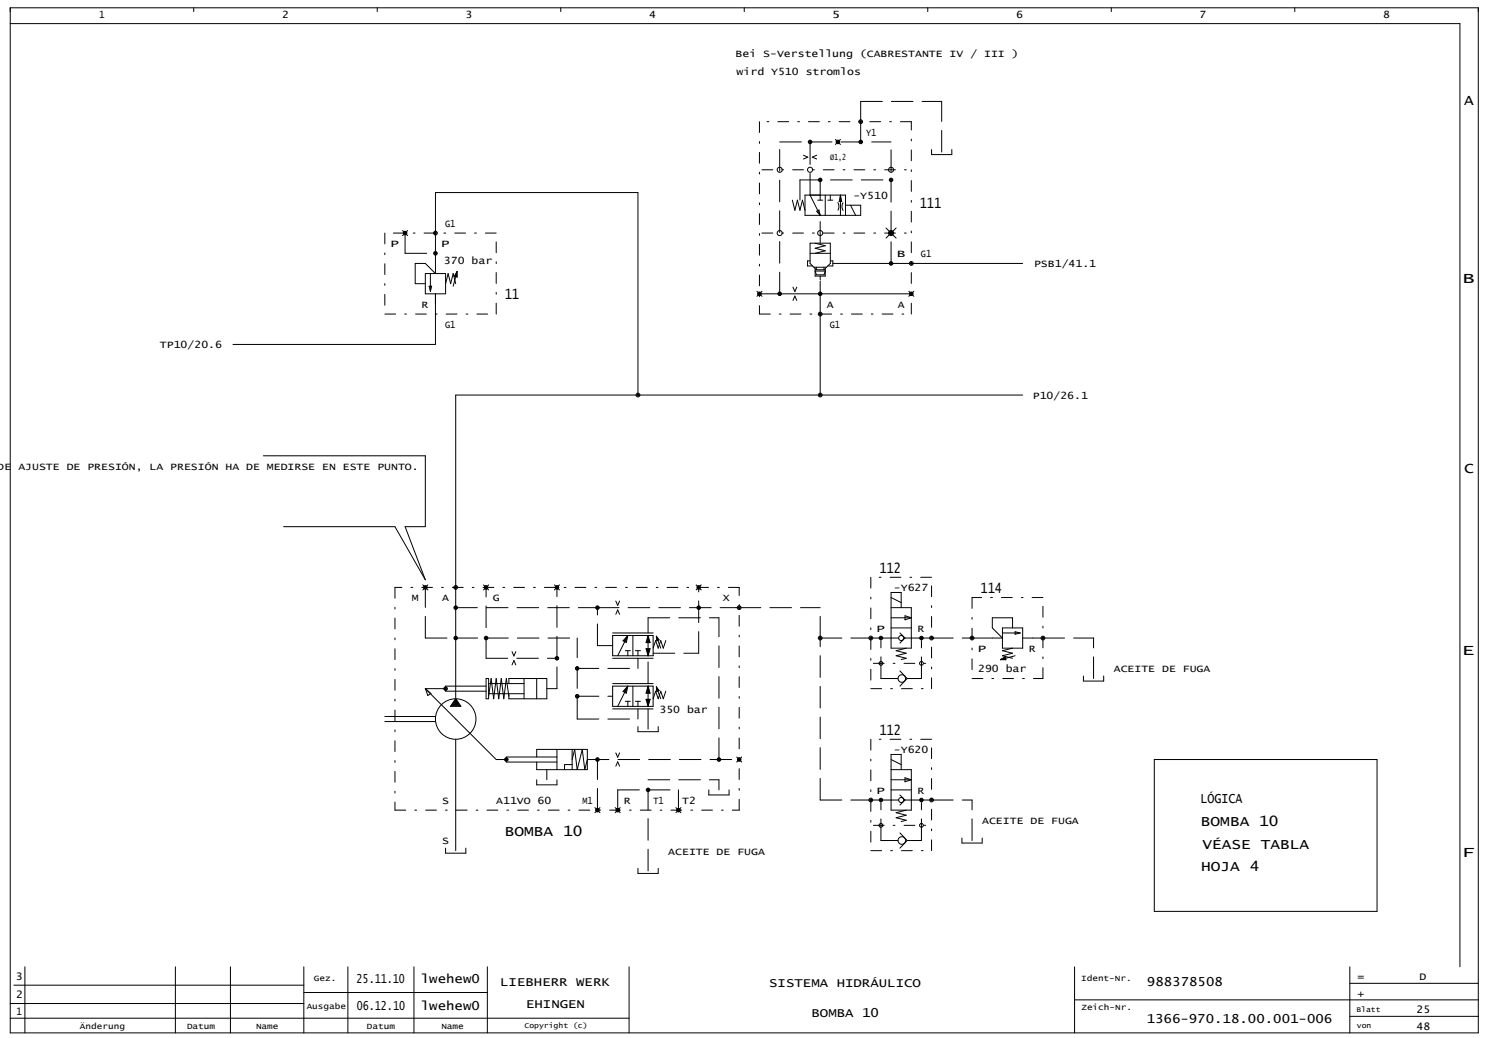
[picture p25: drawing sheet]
<svg xmlns="http://www.w3.org/2000/svg" width="582mm" height="406mm" viewBox="0 0 582 406" stroke-linecap="round" stroke-linejoin="round" font-family="sans-serif">
<defs><g id="words">
<g font-size="5.7">
<text x="572.7" y="40.9">A</text>
<text x="572" y="110.5">B</text>
<text x="572.7" y="185.2">C</text>
<text x="571.9" y="256.2">E</text>
<text x="571.8" y="335.2">F</text>
</g>
<g font-size="5.6">
<text x="359.8" y="81.5">111</text>
<text x="197.4" y="117.1">11</text>
<text x="344" y="224">112</text>
<text x="383.6" y="232">114</text>
<text x="344" y="287.4">112</text>
<text x="469.6" y="314.1">LÓGICA</text>
<text x="469.7" y="323">BOMBA 10</text>
<text x="197.4" y="327">BOMBA 10</text>
<text x="470.3" y="331.9">VÉASE TABLA</text>
<text x="469.8" y="340.9">HOJA 4</text>
</g>
<g font-size="4.9">
<text x="139.5" y="384.4">25.11.10</text>
<text x="164.6" y="384.4">lwehew0</text>
<text x="195.6" y="385.8">LIEBHERR WERK</text>
<text x="300.8" y="386.1">SISTEMA HIDRÁULICO</text>
<text x="448.6" y="385.8">988378508</text>
<text x="139.5" y="395.1">06.12.10</text>
<text x="164.6" y="395.1">lwehew0</text>
<text x="205.7" y="394.4">EHINGEN</text>
<text x="317.4" y="397.6">BOMBA 10</text>
<text x="448.5" y="400.2">1366-970.18.00.001-006</text>
</g>
<g font-size="4.1">
<text x="6.2" y="383.3">3</text>
<text x="530.9" y="383.3">=</text>
<text x="555.3" y="383.3">D</text>
<text x="530.9" y="389.8">+</text>
<text x="6.3" y="390.5">2</text>
<text x="6.4" y="397">1</text>
<text x="554" y="396.3">25</text>
<text x="554" y="402.7">48</text>
</g>
<g font-size="3.9">
<text x="38.8" y="7.1">1</text>
<text x="110.4" y="7.1">2</text>
<text x="182.1" y="7.1">3</text>
<text x="253.9" y="7.1">4</text>
<text x="325.4" y="7.1">5</text>
<text x="397.5" y="7.1">6</text>
<text x="469.2" y="7.1">7</text>
<text x="541" y="7.1">8</text>
<text x="287.7" y="22.4">Bei S-Verstellung (CABRESTANTE IV / III )</text>
<text x="288.1" y="29.3">wird Y510 stromlos</text>
<text x="338.7" y="53.1">Y1</text>
<text x="333.8" y="77.8">-Y510</text>
<text x="174.1" y="88.7">G1</text>
<text x="152.6" y="96.7">P</text>
<text x="172.4" y="96.7">P</text>
<text x="350.7" y="100.6">B</text>
<text x="360.2" y="100.6">G1</text>
<text x="173.6" y="103.1">370 bar</text>
<text x="404.4" y="104.6">PSB1/41.1</text>
<text x="164.9" y="120.4">R</text>
<text x="323.4" y="120.4">A</text>
<text x="351.1" y="120.4">A</text>
<text x="174.1" y="128.3">G1</text>
<text x="324.6" y="128.3">G1</text>
<text x="62.6" y="136.3">TP10/20.6</text>
<text x="404" y="156.1">P10/26.1</text>
<text x="-.9" y="183.8">DE AJUSTE DE PRESIÓN, LA PRESIÓN HA DE MEDIRSE EN ESTE PUNTO.</text>
<text x="349.6" y="231.3">-Y627</text>
<text x="161.1" y="235.3">M</text>
<text x="172.9" y="235.3">A</text>
<text x="192.7" y="235.3">G</text>
<text x="282.8" y="235.3">X</text>
<text x="342.7" y="247.1">P</text>
<text x="358.9" y="247.1">R</text>
<text x="382.3" y="255.1">P</text>
<text x="402.5" y="255.1">R</text>
<text x="382.6" y="263">290 bar</text>
<text x="435.6" y="263">ACEITE DE FUGA</text>
<text x="257.9" y="278.8">350 bar</text>
<text x="349.6" y="294.7">-Y620</text>
<text x="342.7" y="310.5">P</text>
<text x="358.9" y="310.5">R</text>
<text x="172.9" y="314.5">S</text>
<text x="194.1" y="314.5">A11VO 60</text>
<text x="227.8" y="314.5">M1</text>
<text x="244.1" y="314.5">R</text>
<text x="255.6" y="314.5">T1</text>
<text x="266.8" y="314.5">T2</text>
<text x="384.2" y="322.4">ACEITE DE FUGA</text>
<text x="172.9" y="330.3">S</text>
<text x="261.4" y="334.3">ACEITE DE FUGA</text>
</g>
<text font-size="3.4" x="324.6" y="62.8">Ø1,2</text>
<g font-size="3.2">
<text x="122.7" y="383.7">Gez.</text>
<text x="422.9" y="383.7">Ident-Nr.</text>
<text x="120" y="394.5">Ausgabe</text>
<text x="423" y="395.2">Zeich-Nr.</text>
<text x="31.3" y="402.4">Änderung</text>
<text x="73.1" y="402.4">Datum</text>
<text x="100.1" y="402.4">Name</text>
<text x="143.5" y="402.4">Datum</text>
<text x="172.6" y="402.4">Name</text>
</g>
<g font-size="2.9">
<text x="530.5" y="395.8">Blatt</text>
<text x="205.1" y="402.3">Copyright (c)</text>
<text x="530.7" y="402.3">von</text>
</g>
</g></defs>
<g fill="none" stroke="#000" stroke-width=".39">
<path d="M4 3h574.2v401h-574.2zM4 9.2h567v369M75.8 3v1.5M147.6 3v1.5M219.3 3v1.5M291.1 3v1.5M362.9 3v1.5M434.6 3v1.5M506.4 3v1.5M326.7 54.5l2 2M328.7 54.5l-2 2M364.4 58.5v2h7.9v-2"/>
<path d="M309.9 78.3l1 3.9 1-3.9 1 3.9 1-3.9 1 3.9M314.2 60.7l1.7 .8-1.7 .7M316.8 76.3l4 7.9M319.4 60.7l-1.7 .8 1.7 .7M319.8 78.3h2M320.8 76.3v2M322.8 76.3v7.9M323.8 78.3h1.9M324.8 76.3v2M328.7 76.3v7.9M328.7 76.3l.5 2.5h-1zM157.5 90.2l1.9 1.9"/>
<path d="M159.4 90.2l-1.9 1.9M316.8 95.1h8v7.9l-2 2v3h-4v-3l-2-2zM316.8 99.1h8M318.8 95.1l4 1-4 1 4 1-4 1M319.4 82.6l.9-.4 .5 2zM330.7 80.3h5.9v3.9h-21.7v-7.9h15.8v7.9M332.7 80.3l2 3.9M346.5 89.2l4 3.9M350.5 89.2l-4 3.9M166.4 107h7.9v7.9h-7.9zM167.8 111.9h1l-.5 2zM168.3 107v6.9"/>
<path d="M170.3 107v-31.7h79.2v79.2M170.3 114.9v19.8h-79.2M174.3 111l1-4 1 4 .9-4 1 4M178.8 106.2v2.2l-1.1-.3zM178.8 106.2l-1.6 5.7M178.8 106.2l-.9 1.8 .8 .2-.1-1.4-.4 1.1 .4 .1-.1-.6M296.1 113.9l1.9 2M297 114.9h59.4M298 113.9l-1.9 2M310.2 112.3l.7 1.7 .7-1.7M310.2 117.5l.7-1.7 .7 1.7M316.8 102h-1v2h2"/>
<path d="M318.3 104.5h5M318.8 106h4l-.5 1.5h-3zM318.8 105.5h4M319.3 104.5v1M320.8 108v1.5M320.8 110v44.5M322.3 104.5v1M324.8 102h.9v2h-1.9M325.7 103h74.3M355.5 113.9l1.9 2M357.4 113.9l-1.9 2M400 154.5h-221.8v118.8"/>
<path d="M103 178.3h63.4v27.7h-8l8 20.8-11.9-20.8h-43.6M165.4 228.8l2 1.9M167.4 228.8l-2 1.9M189.1 228.8l2 1.9M191.1 228.8l-2 1.9M216.8 228.8l2 1.9M218.8 228.8l-2 1.9M240.9 235.1l.7 1.7 .7-1.7M272.3 228.8l2 1.9M274.3 228.8l-2 1.9M348.5 237.7h7.9v15.8h-7.9v-21.8h4v6M348.5 233.7l4 2"/>
<path d="M200.3 254.9l.7 1.7 .8-1.7M239.6 247.6h15.9M239.6 248.6h15.9v7.9h-15.9zM239.6 257.5h15.9M240.9 240.3l.7-1.7 .7 1.7M244.6 254.5h2M245.3 249.2l-1.1 1.3 .6 .3 .5-1.5M245.6 254.5v2M245.6 248.6l-4 7.9M245.6 248.6l-.6 2.7-1.3-.7zM247.5 248.6v7.9M248.5 254.5h2"/>
<path d="M249.5 254.5v2M252.7 253.7h1.6l-.8 2.8zM253.5 248.6v7.9M253.5 248.6l.8 2.7h-1.6zM253.5 248.6l-.5 2.6h1l-.5-1.8-.2 1.5h.5l-.3-.7M253.5 254.9l-.3-.8h.4l-.1 1.5-.6-1.7h1.1l-.5 2.6M256.7 248.9l1.7 4.6M256.7 248.9l1.1 1.4-.9 .4zM256.7 248.9l.3 1.6 .6-.2-.7-.9 .3 .9 .2-.1-.3-.4M260.4 250.5l-1 3-1-3-1 3-.9-3-1 3M340.6 249.6h10.9M348.5 241.6h7.9"/>
<path d="M348.5 245.6h7.9M352 247.6l2 2M354 240.8l2.4 .8-2.4 .8zM354 249.6h10.4M354 249.6l-2 1.9M354.5 253.5l-4 1 4 1-4 1 4 1-2 .5M380.2 249.6h11.9M391.3 258l1.8-1.1 .4 1.2zM392.1 245.6h7.9v7.9h-7.9zM392.1 247.6h6.9M392.4 257.7l.7 .1-.1-.3-1.1 .4h1.4l-.2-.7-1.8 .8M396 253.5l-3.9 1 3.9 1-3.9 1 3.9 1"/>
<path d="M397 247.1l2 .5-2 .5zM397 256.5l-5.7 1.5M400 249.6h7.9M166.4 269.4l27.7 27.7h3.9M166.4 269.4h7.9M166.4 269.4l2.1 1.8-1.1 .8zM178.2 273.3l2 3h-3.9zM178.2 273.6l-1.4 2.4h2.9l-1.4-2.2-1 1.9h1.9l-.9-1.5-.6 1.3h1.1l-.5-.9-.2 .7h.3l-.1-.2M190.1 265.4h1v7.9h-1zM190.1 268.4h-15.8v1.9h15.8M191.1 267.4h13.9M191.1 271.3h13.9"/>
<path d="M191.1 272.3l1-6.9 1 7.9 1-7.9 1 7.9 1-7.9 .9 7.9 1-7.9 1 6.9M199 267.4v-2h14.9v7.9h-14.9v-2M200.3 260.1l.7-1.7 .8 1.7M205 265.4v7.9M209.9 265.4v7.9M239.6 268.4h15.9v7.9h-15.9zM239.6 277.3h15.9M239.6 267.4h15.9M244.6 274.3h2M245.3 269l-1.1 1.3 .6 .3 .5-1.5M245.6 274.3v2M245.6 268.4l-4 7.9"/>
<path d="M245.6 268.4l-.6 2.7-1.3-.7zM247.5 268.4v7.9M248.5 274.3h2M249.5 274.3v2M252.7 273.5h1.6l-.8 2.8zM253.5 268.4v7.9M253.5 268.4l.8 2.7h-1.6zM253.5 268.4l-.5 2.6h1l-.5-1.8-.2 1.5h.5l-.3-.7M253.5 274.7l-.3-.8h.4l-.1 1.5-.6-1.7h1.1l-.5 2.6M256.7 268.7l1.7 4.6M256.7 268.7l1.1 1.4-.9 .4zM256.7 268.7l.3 1.6 .6-.2-.7-.9 .3 .9 .2-.1-.3-.4"/>
<path d="M260.4 270.3l-1 3-1-3-1 3-.9-3-1 3M347.5 265.4h3.7M352 262.4l2.8 3M354.8 265.4h1.6M354.8 265.4l-2.8 3M423.8 264.4v2h7.9v-2M150.5 282.2h19.8M150.5 280.2h19.8M178.2 289.2v43.5M209.9 296.1v-3h19.8v7.9h-19.8v-2.9M217.8 296.1h-19.8v2h19.8M217.8 293.1v7.9"/>
<path d="M223.8 293.1v7.9M223.8 297.1l1-4 1 7.9 1.9-7.9 1 7.9 1-3.9M240.9 294.5l.7 1.7 .7-1.7M240.9 299.7l.7-1.7 .7 1.7M249.5 284.2v2h7.9v-2M288.1 296.1l2 2M290.1 296.1l-2 2M348.5 297.1l4 2M451.5 297.1h87.1v59.4h-87.1zM209.9 305v2h7.9v-2M213.9 301v4M232.7 315.9l2 2"/>
<path d="M234.7 315.9l-2 2M240.6 315.9l2 2M242.6 315.9l-2 2M264.4 315.9l1.9 2M266.3 315.9l-1.9 2M277.2 309v1.9h8v-1.9M281.2 305v4M340.6 312.9h10.9M348.5 301h7.9v15.9h-7.9v-21.8h4v5.9M348.5 305h7.9M348.5 309h7.9M352 310.9l2 2"/>
<path d="M354 304.2l2.4 .8-2.4 .8zM354 312.9h10.4M354 312.9l-2 2M354.5 316.9l-4 1 4 1-4 .9 4 1-2 .5M174.3 331.7v2h7.9v-2M249.5 339.6v2h7.9v-2M347.5 328.8h3.7M352 325.8l2.8 3M354.8 328.8h1.6M354.8 328.8l-2.8 2.9M376.2 327.8v1.9h8v-1.9M9.7 378.2v25.8"/>
<path d="M68.6 378.2v25.8M90.1 378.2v25.8M118.8 378.2v25.8M136.1 378.2v25.8M161.9 378.2v25.8M190.6 378.2v25.8M246.1 378.2v25.8M420.3 378.2v25.8M528 378.2v25.8M4 398.3h242.1M4 392.5h114.8M5.4 385.3h113.4"/>
<path d="M118.8 388.2h71.8M420.3 391.1h157.9M528 397.5h50.2M528 384.6h50.2"/>
<circle cx="316.8" cy="55.5" r=".69"/>
<circle cx="316.8" cy="55.5" r=".5"/>
<circle cx="316.8" cy="55.5" r=".2"/>
<circle cx="327.7" cy="55.5" r=".69"/>
<circle cx="327.7" cy="55.5" r=".5"/>
<circle cx="327.7" cy="55.5" r=".2"/>
<circle cx="336.6" cy="47.6" r=".74"/>
<circle cx="336.6" cy="55.5" r=".69"/>
<circle cx="336.6" cy="47.6" r=".37"/>
<circle cx="336.6" cy="55.5" r=".5"/>
<circle cx="336.6" cy="55.5" r=".2"/>
<circle cx="305" cy="66.4" r=".99"/>
<circle cx="316.8" cy="66.4" r=".99"/>
<circle cx="320.8" cy="70.4" r=".69"/>
<circle cx="320.8" cy="70.4" r=".5"/>
<circle cx="320.8" cy="70.4" r=".2"/>
<circle cx="348.5" cy="66.4" r=".99"/>
<circle cx="348.5" cy="70.4" r=".69"/>
<circle cx="348.5" cy="70.4" r=".5"/>
<circle cx="348.5" cy="70.4" r=".2"/>
<circle cx="158.4" cy="91.2" r=".69"/>
<circle cx="158.4" cy="91.2" r=".5"/>
<circle cx="158.4" cy="91.2" r=".2"/>
<circle cx="170.3" cy="99.1" r=".69"/>
<circle cx="170.3" cy="91.2" r=".74"/>
<circle cx="170.3" cy="99.1" r=".5"/>
<circle cx="170.3" cy="91.2" r=".37"/>
<circle cx="170.3" cy="99.1" r=".2"/>
<circle cx="305" cy="91.2" r=".99"/>
<circle cx="320.8" cy="91.2" r=".99"/>
<circle cx="348.5" cy="91.2" r=".99"/>
<circle cx="348.5" cy="91.2" r=".69"/>
<circle cx="348.5" cy="91.2" r=".5"/>
<circle cx="348.5" cy="91.2" r=".2"/>
<circle cx="297" cy="114.9" r=".5"/>
<circle cx="297" cy="114.9" r=".69"/>
<circle cx="297" cy="114.9" r=".2"/>
<circle cx="305" cy="114.9" r=".5"/>
<circle cx="305" cy="114.9" r=".69"/>
<circle cx="305" cy="114.9" r=".2"/>
<circle cx="320.8" cy="114.9" r=".69"/>
<circle cx="320.8" cy="114.9" r=".5"/>
<circle cx="320.8" cy="114.9" r=".2"/>
<circle cx="348.5" cy="103" r=".69"/>
<circle cx="348.5" cy="103" r=".5"/>
<circle cx="348.5" cy="103" r=".2"/>
<circle cx="356.4" cy="103" r=".74"/>
<circle cx="356.4" cy="114.9" r=".69"/>
<circle cx="356.4" cy="103" r=".37"/>
<circle cx="356.4" cy="114.9" r=".5"/>
<circle cx="356.4" cy="114.9" r=".2"/>
<circle cx="320.8" cy="122.8" r=".74"/>
<circle cx="320.8" cy="122.8" r=".37"/>
<circle cx="249.5" cy="154.5" r=".37"/>
<circle cx="249.5" cy="154.5" r=".74"/>
<circle cx="320.8" cy="154.5" r=".37"/>
<circle cx="320.8" cy="154.5" r=".74"/>
<circle cx="166.4" cy="229.8" r=".5"/>
<circle cx="166.4" cy="229.8" r=".69"/>
<circle cx="166.4" cy="229.8" r=".2"/>
<circle cx="178.2" cy="229.8" r=".74"/>
<circle cx="178.2" cy="237.7" r=".5"/>
<circle cx="178.2" cy="237.7" r=".69"/>
<circle cx="178.2" cy="229.8" r=".37"/>
<circle cx="178.2" cy="237.7" r=".2"/>
<circle cx="190.1" cy="229.8" r=".69"/>
<circle cx="190.1" cy="229.8" r=".5"/>
<circle cx="190.1" cy="229.8" r=".2"/>
<circle cx="217.8" cy="229.8" r=".69"/>
<circle cx="217.8" cy="229.8" r=".5"/>
<circle cx="217.8" cy="229.8" r=".2"/>
<circle cx="233.7" cy="237.7" r=".5"/>
<circle cx="233.7" cy="237.7" r=".69"/>
<circle cx="233.7" cy="237.7" r=".2"/>
<circle cx="273.3" cy="237.7" r=".5"/>
<circle cx="273.3" cy="229.8" r=".5"/>
<circle cx="273.3" cy="237.7" r=".69"/>
<circle cx="273.3" cy="229.8" r=".69"/>
<circle cx="273.3" cy="237.7" r=".2"/>
<circle cx="273.3" cy="229.8" r=".2"/>
<circle cx="289.1" cy="237.7" r=".74"/>
<circle cx="289.1" cy="237.7" r=".37"/>
<circle cx="178.2" cy="249.6" r=".5"/>
<circle cx="178.2" cy="249.6" r=".69"/>
<circle cx="178.2" cy="249.6" r=".2"/>
<circle cx="190.1" cy="249.6" r=".69"/>
<circle cx="190.1" cy="249.6" r=".5"/>
<circle cx="190.1" cy="249.6" r=".2"/>
<circle cx="217.8" cy="257.5" r=".69"/>
<circle cx="217.8" cy="257.5" r=".5"/>
<circle cx="217.8" cy="257.5" r=".2"/>
<circle cx="320.8" cy="249.6" r=".74"/>
<circle cx="320.8" cy="249.6" r=".37"/>
<circle cx="340.6" cy="249.6" r=".74"/>
<circle cx="340.6" cy="249.6" r=".37"/>
<circle cx="344.6" cy="259.5" r=".74"/>
<circle cx="344.6" cy="249.6" r=".69"/>
<circle cx="344.6" cy="249.6" r=".5"/>
<circle cx="344.6" cy="249.6" r=".2"/>
<circle cx="352.5" cy="249.6" r=".99"/>
<circle cx="360.4" cy="249.6" r=".5"/>
<circle cx="360.4" cy="259.5" r=".74"/>
<circle cx="360.4" cy="249.6" r=".69"/>
<circle cx="360.4" cy="249.6" r=".2"/>
<circle cx="364.4" cy="249.6" r=".74"/>
<circle cx="364.4" cy="249.6" r=".37"/>
<circle cx="380.2" cy="249.6" r=".37"/>
<circle cx="380.2" cy="249.6" r=".74"/>
<circle cx="407.9" cy="249.6" r=".37"/>
<circle cx="407.9" cy="249.6" r=".74"/>
<circle cx="174.3" cy="269.4" r=".5"/>
<circle cx="174.3" cy="269.4" r=".69"/>
<circle cx="174.3" cy="269.4" r=".2"/>
<circle cx="225.8" cy="261.4" r=".69"/>
<circle cx="225.8" cy="272.3" r=".69"/>
<circle cx="225.8" cy="272.3" r=".5"/>
<circle cx="225.8" cy="261.4" r=".5"/>
<circle cx="225.8" cy="272.3" r=".2"/>
<circle cx="225.8" cy="261.4" r=".2"/>
<circle cx="352.7" cy="265.4" r="1.49"/>
<circle cx="178.2" cy="281.2" r="7.9"/>
<circle cx="198" cy="297.1" r=".69"/>
<circle cx="198" cy="297.1" r=".5"/>
<circle cx="198" cy="297.1" r=".2"/>
<circle cx="233.7" cy="297.1" r=".5"/>
<circle cx="233.7" cy="297.1" r=".69"/>
<circle cx="233.7" cy="297.1" r=".2"/>
<circle cx="281.2" cy="297.1" r=".5"/>
<circle cx="281.2" cy="297.1" r=".69"/>
<circle cx="281.2" cy="297.1" r=".2"/>
<circle cx="289.1" cy="297.1" r=".5"/>
<circle cx="289.1" cy="297.1" r=".69"/>
<circle cx="289.1" cy="297.1" r=".2"/>
<circle cx="233.7" cy="316.9" r=".5"/>
<circle cx="233.7" cy="316.9" r=".69"/>
<circle cx="233.7" cy="316.9" r=".2"/>
<circle cx="241.6" cy="316.9" r=".5"/>
<circle cx="241.6" cy="316.9" r=".69"/>
<circle cx="241.6" cy="316.9" r=".2"/>
<circle cx="253.5" cy="309" r=".5"/>
<circle cx="253.5" cy="309" r=".69"/>
<circle cx="253.5" cy="309" r=".2"/>
<circle cx="265.4" cy="316.9" r=".5"/>
<circle cx="265.4" cy="316.9" r=".69"/>
<circle cx="265.4" cy="316.9" r=".2"/>
<circle cx="340.6" cy="312.9" r=".74"/>
<circle cx="340.6" cy="312.9" r=".37"/>
<circle cx="344.6" cy="312.9" r=".69"/>
<circle cx="344.6" cy="312.9" r=".5"/>
<circle cx="344.6" cy="312.9" r=".2"/>
<circle cx="352.5" cy="312.9" r=".99"/>
<circle cx="360.4" cy="312.9" r=".5"/>
<circle cx="360.4" cy="312.9" r=".69"/>
<circle cx="360.4" cy="312.9" r=".2"/>
<circle cx="364.4" cy="312.9" r=".74"/>
<circle cx="364.4" cy="312.9" r=".37"/>
<circle cx="344.6" cy="322.8" r=".74"/>
<circle cx="352.7" cy="328.8" r="1.49"/>
<circle cx="360.4" cy="322.8" r=".74"/>
</g>
<g fill="none" stroke="#000" stroke-width=".39" stroke-dasharray="4.2 3.5 .7 3.5">
<path d="M297 47.6v75.2M356.4 47.6h-59.4M298 66.4h57.5M316.8 76.3h4M329.7 79.3l-.4 1.5 .4 1.5M150.5 91.2v31.6M194.1 91.2h-43.6M298 91.2h57.5M327.7 82.2l.4-1.5-.4-1.5M150.5 122.8h43.6M194.1 122.8v-31.6M297 122.8h59.4"/>
<path d="M356.4 122.8v-75.2M154.5 229.8v87.1M289.1 229.8h-134.6M340.6 225.8v43.6M364.4 225.8h-23.8M380.2 233.7v31.7M407.9 233.7h-27.7M341.6 259.5h21.8M340.6 269.4h23.8M364.4 269.4v-43.6M380.2 265.4h27.7M407.9 265.4v-31.7"/>
<path d="M340.6 289.2v43.5M364.4 289.2h-23.8M154.5 316.9h134.6M289.1 316.9v-87.1M340.6 332.7h23.8M341.6 322.8h21.8M364.4 332.7v-43.5"/>
</g>
<g fill="none" stroke="#000" stroke-width=".39" stroke-dasharray="8.5 3.5">
<path d="M336.6 39.7h31.7M305 55.5h43.5M336.6 55.5v-7.9M336.6 47.6v-7.9M368.3 59.5v-19.8M312.9 78.3v-7.9M312.9 70.4h35.6M316.8 76.3v-20.8M320.8 76.3v-5.9M158.4 99.1v-7.9M158.4 99.1h11.9M320.8 95.1v-10.9"/>
<path d="M162.4 111v-8M162.4 103h4M166.4 103l3.9 4M166.4 111h-4M305 114.9v-59.4M348.5 103v-47.5M178.2 237.7h55.5M233.7 237.7h55.4M289.1 237.7h31.7M166.4 249.6v-19.8M166.4 249.6h59.4M190.1 257.5v-27.7"/>
<path d="M190.1 257.5h27.7M233.7 252.5v-14.8M233.7 252.5h5.9M253.5 247.6v-6M253.5 241.6h27.7M255.5 255.5h17.8M273.3 255.5v-25.7M320.8 249.6v-11.9M320.8 249.6h19.8M364.4 249.6h15.8M388.1 241.6v4M388.1 245.6l4 4"/>
<path d="M396 241.6h-7.9M396 245.6v-4M407.9 249.6h19.8M213.9 269.4h3.9M217.8 269.4v-39.6M225.8 272.3h13.8M225.8 261.4h23.7M249.5 261.4v-3.9M253.5 267.4v-9.9M344.6 265.4v-14.9M344.6 265.4h2.9M356.4 265.4h4"/>
<path d="M360.4 265.4v-14.9M427.7 265.4v-15.8M220.8 299.1h3M225.8 281.2v-31.6M225.8 281.2h23.7M229.7 297.1h59.4M249.5 281.2v-3.9M253.5 285.2v-7.9M281.2 297.1v-55.5M220.8 301v-1.9M233.7 316.9v-19.8M241.6 316.9v-7.9"/>
<path d="M241.6 309h23.8M253.5 316.9v-11.9M253.5 305h27.7M265.4 316.9v-7.9M320.8 312.9v-63.3M320.8 312.9h19.8M364.4 312.9h15.8M344.6 328.8v-14.9M344.6 328.8h2.9M356.4 328.8h4M360.4 328.8v-14.9M380.2 328.8v-15.9"/>
<path d="M253.5 340.6v-23.7"/>
</g>
<use href="#words"/>
</svg>
